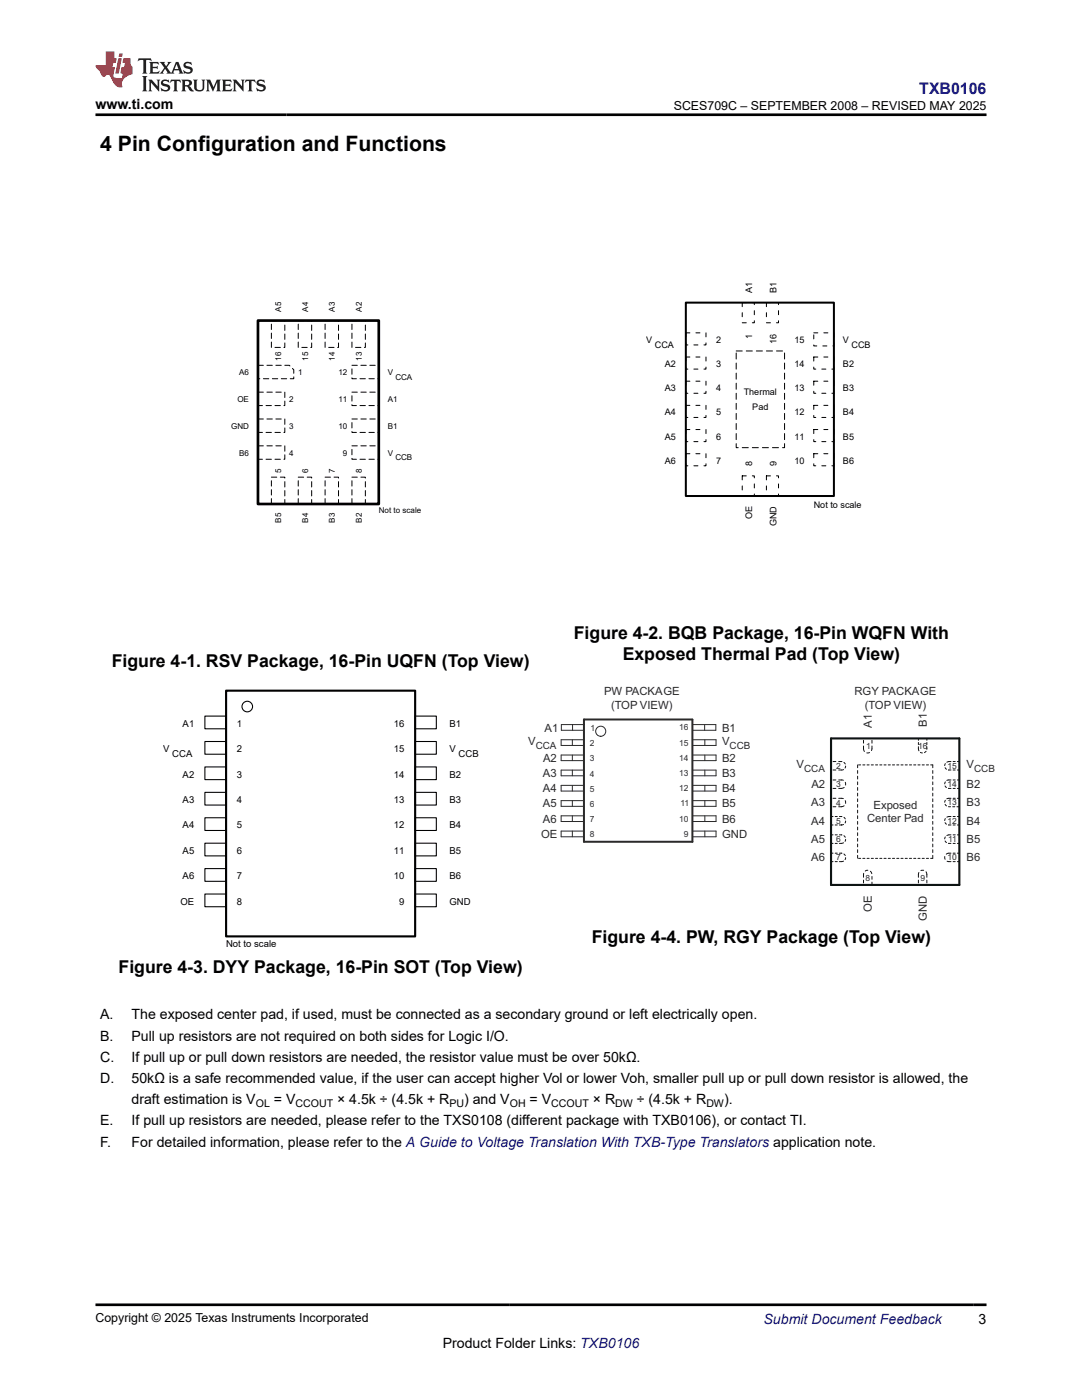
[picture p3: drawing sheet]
<svg xmlns="http://www.w3.org/2000/svg" width="216mm" height="279mm" viewBox="0 0 216 279" stroke-linecap="round" stroke-linejoin="round" font-family="sans-serif">
<defs><g id="words">
<text font-size="4.2" x="20" y="30.2">4 Pin Configuration and Functions</text>
<g font-size="3.5">
<text x="114.5" y="127.5">Figure 4-2. BQB Package, 16-Pin WQFN With</text>
<text x="124.3" y="131.8">Exposed Thermal Pad (Top View)</text>
<text x="22.3" y="133.2">Figure 4-1. RSV Package, 16-Pin UQFN (Top View)</text>
<text x="118.1" y="188.1">Figure 4-4. PW, RGY Package (Top View)</text>
<text x="23.7" y="194.3">Figure 4-3. DYY Package, 16-Pin SOT (Top View)</text>
</g>
<text font-size="3.2" fill="#00f" x="183.4" y="18.7">TXB0106</text>
<g font-size="2.8">
<text x="19" y="21.8">www.ti.com</text>
<text x="20" y="203.4">A.</text>
<text x="26.3" y="203.4">The exposed center pad, if used, must be connected as a secondary ground or left electrically open.</text>
<text x="20" y="207.7">B.</text>
<text x="26.3" y="207.7">Pull up resistors are not required on both sides for Logic I/O.</text>
<text x="20" y="211.9">C.</text>
<text x="26.3" y="211.9">If pull up or pull down resistors are needed, the resistor value must be over 50kΩ.</text>
<text x="20" y="216.1">D.</text>
<text x="26.3" y="216.1">50kΩ is a safe recommended value, if the user can accept higher Vol or lower Voh, smaller pull up or pull down resistor is allowed, the</text>
<text x="26.3" y="220.4">draft estimation is V</text>
<text x="54.6" y="220.4">= V</text>
<text x="67.3" y="220.4">× 4.5k ÷ (4.5k + R</text>
<text x="92.6" y="220.4">) and V</text>
<text x="105.7" y="220.4">= V</text>
<text x="118.3" y="220.4">× R</text>
<text x="127.1" y="220.4">÷ (4.5k + R</text>
<text x="144.5" y="220.4">).</text>
<text x="20" y="224.6">E.</text>
<text x="26.2" y="224.6">If pull up resistors are needed, please refer to the TXS0108 (different package with TXB0106), or contact TI.</text>
<text x="20" y="228.8">F.</text>
<text x="26.2" y="228.8">For detailed information, please refer to the A Guide to Voltage Translation With TXB-Type Translators application note.</text>
<text x="88.3" y="269">Product Folder Links: TXB0106</text>
<text x="195.3" y="264.2">3</text>
</g>
<text font-size="2.8" fill="#00f" x="152.4" y="264.2">Submit Document Feedback</text>
<g font-size="2.5">
<text x="134.4" y="21.9">SCES709C – SEPTEMBER 2008 – REVISED MAY 2025</text>
<text x="19" y="263.9">Copyright © 2025 Texas Instruments Incorporated</text>
</g>
<g font-size="2.3" fill="#2b292a">
<text x="120.5" y="138.8">PW PACKAGE</text>
<text x="121.9" y="141.5">(TOP VIEW)</text>
<text x="170.5" y="138.8">RGY PACKAGE</text>
<text x="172.5" y="141.5">(TOP VIEW)</text>
<text x="105.4" y="148.6">V</text>
<text x="108.7" y="146">A1</text>
<text x="144.1" y="148.6">V</text>
<text x="144.1" y="146">B1</text>
<text x="174" y="145.2" transform="rotate(-90 174 145.2)">A1</text>
<text x="184.9" y="145.1" transform="rotate(-90 184.9 145.1)">B1</text>
<text x="108.3" y="155.1">A3</text>
<text x="108.4" y="152.1">A2</text>
<text x="144.1" y="152.1">B2</text>
<text x="144.1" y="155.1">B3</text>
<text x="158.9" y="153.2">V</text>
<text x="192.9" y="153.2">V</text>
<text x="108.3" y="158.1">A4</text>
<text x="108.3" y="161.1">A5</text>
<text x="144.1" y="158.1">B4</text>
<text x="144.1" y="161.1">B5</text>
<text x="161.9" y="160.9">A3</text>
<text x="161.9" y="157.3">A2</text>
<text x="174.3" y="161.5">Exposed</text>
<text x="192.9" y="157.3">B2</text>
<text x="192.9" y="160.9">B3</text>
<text x="108" y="167.2">OE</text>
<text x="108.3" y="164.2">A6</text>
<text x="144.1" y="164.2">B6</text>
<text x="144.1" y="167.2">GND</text>
<text x="161.9" y="164.6">A4</text>
<text x="173" y="164.1">Center Pad</text>
<text x="192.9" y="164.6">B4</text>
<text x="161.9" y="168.2">A5</text>
<text x="161.9" y="171.9">A6</text>
<text x="192.9" y="168.2">B5</text>
<text x="192.9" y="171.9">B6</text>
<text x="174" y="182" transform="rotate(-90 174 182)">OE</text>
<text x="184.9" y="183.7" transform="rotate(-90 184.9 183.7)">GND</text>
</g>
<g font-size="2.1">
<text x="51" y="220.9">OL</text>
<text x="59" y="220.9">CCOUT</text>
<text x="89.7" y="220.9">PU</text>
<text x="101.7" y="220.9">OH</text>
<text x="110" y="220.9">CCOUT</text>
<text x="122.8" y="220.9">DW</text>
<text x="140.9" y="220.9">DW</text>
</g>
<g font-size="2" fill="#2b292a">
<text x="106.9" y="149.4">CCA</text>
<text x="145.6" y="149.4">CCB</text>
<text x="160.4" y="154">CCA</text>
<text x="194.4" y="154">CCB</text>
</g>
<g font-size="1.9">
<text x="36.4" y="145">A1</text>
<text x="47.2" y="145">1</text>
<text x="78.6" y="145">16</text>
<text x="89.7" y="145">B1</text>
<text x="32.6" y="150.1">V</text>
<text x="34.4" y="151.2">CCA</text>
<text x="36.4" y="155.2">A2</text>
<text x="47.2" y="150.1">2</text>
<text x="47.2" y="155.2">3</text>
<text x="78.6" y="150.1">15</text>
<text x="78.6" y="155.2">14</text>
<text x="89.7" y="150.1">V</text>
<text x="89.7" y="155.2">B2</text>
<text x="91.5" y="151.2">CCB</text>
<text x="36.4" y="160.2">A3</text>
<text x="47.2" y="160.2">4</text>
<text x="78.6" y="160.2">13</text>
<text x="89.7" y="160.2">B3</text>
<text x="36.4" y="165.3">A4</text>
<text x="47.2" y="165.3">5</text>
<text x="78.6" y="165.3">12</text>
<text x="89.7" y="165.3">B4</text>
<text x="36.4" y="170.4">A5</text>
<text x="47.2" y="170.4">6</text>
<text x="78.6" y="170.4">11</text>
<text x="89.7" y="170.4">B5</text>
<text x="36.4" y="175.5">A6</text>
<text x="47.2" y="175.5">7</text>
<text x="78.6" y="175.5">10</text>
<text x="89.7" y="175.5">B6</text>
<text x="36" y="180.5">OE</text>
<text x="47.2" y="180.5">8</text>
<text x="79.7" y="180.5">9</text>
<text x="89.7" y="180.5">GND</text>
<text x="45.1" y="189">Not to scale</text>
</g>
<g font-size="1.8">
<text x="150.1" y="58.4" transform="rotate(-90 150.1 58.4)">A1</text>
<text x="154.9" y="58.4" transform="rotate(-90 154.9 58.4)">B1</text>
<text x="128.9" y="68.4">V</text>
<text x="130.7" y="69.4">CCA</text>
<text x="142.9" y="68.4">2</text>
<text x="150.1" y="67.6" transform="rotate(-90 150.1 67.6)">1</text>
<text x="154.9" y="68.6" transform="rotate(-90 154.9 68.6)">16</text>
<text x="158.6" y="68.4">15</text>
<text x="168.2" y="68.4">V</text>
<text x="169.9" y="69.4">CCB</text>
<text x="132.6" y="73.3">A2</text>
<text x="142.9" y="73.3">3</text>
<text x="158.6" y="73.3">14</text>
<text x="168.2" y="73.3">B2</text>
<text x="132.6" y="78.1">A3</text>
<text x="132.6" y="82.9">A4</text>
<text x="142.9" y="78.1">4</text>
<text x="142.9" y="82.9">5</text>
<text x="148.4" y="78.9">Thermal</text>
<text x="150.1" y="81.9">Pad</text>
<text x="158.6" y="82.9">12</text>
<text x="158.6" y="78.1">13</text>
<text x="168.2" y="82.9">B4</text>
<text x="168.2" y="78.1">B3</text>
<text x="132.6" y="87.7">A5</text>
<text x="142.9" y="87.7">6</text>
<text x="158.6" y="87.7">11</text>
<text x="168.2" y="87.7">B5</text>
<text x="132.6" y="92.6">A6</text>
<text x="142.9" y="92.6">7</text>
<text x="150.1" y="93" transform="rotate(-90 150.1 93)">8</text>
<text x="154.9" y="93" transform="rotate(-90 154.9 93)">9</text>
<text x="158.6" y="92.6">10</text>
<text x="168.2" y="92.6">B6</text>
<text x="162.4" y="101.4">Not to scale</text>
<text x="150.1" y="103.6" transform="rotate(-90 150.1 103.6)">OE</text>
<text x="154.9" y="105" transform="rotate(-90 154.9 105)">GND</text>
</g>
<g font-size="1.7" fill="#2b292a">
<text x="117.7" y="148.9">2</text>
<text x="117.8" y="145.9">1</text>
<text x="135.5" y="148.8">15</text>
<text x="135.5" y="145.8">16</text>
<text x="172.8" y="149.4">1</text>
<text x="183.2" y="149.4">16</text>
<text x="117.7" y="151.9">3</text>
<text x="117.7" y="155">4</text>
<text x="135.5" y="151.9">14</text>
<text x="135.5" y="154.9">13</text>
<text x="166.9" y="153.4">2</text>
<text x="189" y="153.4">15</text>
<text x="117.7" y="158">5</text>
<text x="117.7" y="161.1">6</text>
<text x="135.5" y="157.9">12</text>
<text x="135.8" y="160.9">11</text>
<text x="166.8" y="157.1">3</text>
<text x="166.8" y="160.8">4</text>
<text x="189" y="160.7">13</text>
<text x="189" y="157.1">14</text>
<text x="117.7" y="164.1">7</text>
<text x="117.7" y="167.1">8</text>
<text x="135.5" y="164">10</text>
<text x="136.5" y="167">9</text>
<text x="166.8" y="164.4">5</text>
<text x="189" y="164.4">12</text>
<text x="166.8" y="168.1">6</text>
<text x="166.8" y="171.7">7</text>
<text x="189" y="171.7">10</text>
<text x="189.2" y="168.1">11</text>
<text x="172.7" y="175.7">8</text>
<text x="183.7" y="175.7">9</text>
</g>
<g font-size="1.6">
<text x="56.1" y="62.2" transform="rotate(-90 56.1 62.2)">A5</text>
<text x="61.5" y="62.2" transform="rotate(-90 61.5 62.2)">A4</text>
<text x="66.8" y="62.2" transform="rotate(-90 66.8 62.2)">A3</text>
<text x="72.2" y="62.2" transform="rotate(-90 72.2 62.2)">A2</text>
<text x="47.7" y="74.9">A6</text>
<text x="56.1" y="72" transform="rotate(-90 56.1 72)">16</text>
<text x="59.5" y="74.9">1</text>
<text x="61.5" y="72" transform="rotate(-90 61.5 72)">15</text>
<text x="66.8" y="72" transform="rotate(-90 66.8 72)">14</text>
<text x="67.5" y="74.9">12</text>
<text x="72.2" y="72" transform="rotate(-90 72.2 72)">13</text>
<text x="77.4" y="74.9">V</text>
<text x="78.9" y="75.8">CCA</text>
<text x="47.4" y="80.2">OE</text>
<text x="57.7" y="80.2">2</text>
<text x="67.5" y="80.2">11</text>
<text x="77.4" y="80.2">A1</text>
<text x="46.1" y="85.6">GND</text>
<text x="57.7" y="85.6">3</text>
<text x="67.5" y="85.6">10</text>
<text x="77.4" y="85.6">B1</text>
<text x="47.7" y="90.9">B6</text>
<text x="56.1" y="94.3" transform="rotate(-90 56.1 94.3)">5</text>
<text x="57.7" y="90.9">4</text>
<text x="61.5" y="94.3" transform="rotate(-90 61.5 94.3)">6</text>
<text x="66.8" y="94.3" transform="rotate(-90 66.8 94.3)">7</text>
<text x="68.4" y="90.9">9</text>
<text x="72.2" y="94.3" transform="rotate(-90 72.2 94.3)">8</text>
<text x="77.4" y="90.9">V</text>
<text x="78.9" y="91.8">CCB</text>
<text x="56.1" y="104.3" transform="rotate(-90 56.1 104.3)">B5</text>
<text x="61.5" y="104.3" transform="rotate(-90 61.5 104.3)">B4</text>
<text x="66.8" y="104.3" transform="rotate(-90 66.8 104.3)">B3</text>
<text x="72.2" y="104.3" transform="rotate(-90 72.2 104.3)">B2</text>
<text x="75.6" y="102.4">Not to scale</text>
</g>
</g></defs>
<path d="M51.5 72.9h6.2l.9 .9v1.8h-7.1z" fill="none" stroke="#000" stroke-width=".2" stroke-dasharray="1.1 .7"/>
<path d="M51.5 78.3h5.3v2.6h-5.3z" fill="#fff"/>
<path d="M51.5 78.3h5.3v2.6h-5.3z" fill="none" stroke="#000" stroke-width=".2" stroke-dasharray="1.1 .7"/>
<path d="M51.5 83.6h5.3v2.7h-5.3z" fill="#fff"/>
<path d="M51.5 83.6h5.3v2.7h-5.3z" fill="none" stroke="#000" stroke-width=".2" stroke-dasharray="1.1 .7"/>
<path d="M51.5 89h5.3v2.7h-5.3z" fill="#fff"/>
<path d="M51.5 89h5.3v2.7h-5.3z" fill="none" stroke="#000" stroke-width=".2" stroke-dasharray="1.1 .7"/>
<path d="M54.2 95.2h2.6v5.4h-2.6z" fill="#fff"/>
<path d="M54.2 95.2h2.6v5.4h-2.6z" fill="none" stroke="#000" stroke-width=".2" stroke-dasharray="1.1 .7"/>
<path d="M59.5 95.2h2.7v5.4h-2.7z" fill="#fff"/>
<path d="M59.5 95.2h2.7v5.4h-2.7z" fill="none" stroke="#000" stroke-width=".2" stroke-dasharray="1.1 .7"/>
<path d="M64.9 95.2h2.6v5.4h-2.6z" fill="#fff"/>
<path d="M64.9 95.2h2.6v5.4h-2.6z" fill="none" stroke="#000" stroke-width=".2" stroke-dasharray="1.1 .7"/>
<path d="M70.2 95.2h2.7v5.4h-2.7z" fill="#fff"/>
<path d="M70.2 95.2h2.7v5.4h-2.7z" fill="none" stroke="#000" stroke-width=".2" stroke-dasharray="1.1 .7"/>
<path d="M70.2 89h5.4v2.7h-5.4z" fill="#fff"/>
<path d="M70.2 89h5.4v2.7h-5.4z" fill="none" stroke="#000" stroke-width=".2" stroke-dasharray="1.1 .7"/>
<path d="M70.2 83.6h5.4v2.7h-5.4z" fill="#fff"/>
<path d="M70.2 83.6h5.4v2.7h-5.4z" fill="none" stroke="#000" stroke-width=".2" stroke-dasharray="1.1 .7"/>
<path d="M70.2 78.3h5.4v2.6h-5.4z" fill="#fff"/>
<path d="M70.2 78.3h5.4v2.6h-5.4z" fill="none" stroke="#000" stroke-width=".2" stroke-dasharray="1.1 .7"/>
<path d="M70.2 72.9h5.4v2.7h-5.4z" fill="#fff"/>
<path d="M70.2 72.9h5.4v2.7h-5.4z" fill="none" stroke="#000" stroke-width=".2" stroke-dasharray="1.1 .7"/>
<path d="M70.2 64h2.7v5.3h-2.7z" fill="#fff"/>
<path d="M70.2 64h2.7v5.3h-2.7z" fill="none" stroke="#000" stroke-width=".2" stroke-dasharray="1.1 .7"/>
<path d="M64.9 64h2.6v5.3h-2.6z" fill="#fff"/>
<path d="M64.9 64h2.6v5.3h-2.6z" fill="none" stroke="#000" stroke-width=".2" stroke-dasharray="1.1 .7"/>
<path d="M59.5 64h2.7v5.3h-2.7z" fill="#fff"/>
<path d="M59.5 64h2.7v5.3h-2.7z" fill="none" stroke="#000" stroke-width=".2" stroke-dasharray="1.1 .7"/>
<path d="M54.2 64h2.6v5.3h-2.6z" fill="#fff"/>
<path d="M54.2 64h2.6v5.3h-2.6z" fill="none" stroke="#000" stroke-width=".2" stroke-dasharray="1.1 .7"/>
<path d="M51.5 64h24.1v36.6h-24.1z" fill="none" stroke="#000" stroke-width=".54"/>
<path d="M146.9 70h9.6v19.3h-9.6z" fill="none" stroke="#000" stroke-width=".2" stroke-dasharray="1.2 .8"/>
<path d="M136.8 66.4h4.1v2.4h-4.1z" fill="#fff"/>
<path d="M136.8 66.4h4.1v2.4h-4.1z" fill="none" stroke="#000" stroke-width=".2" stroke-dasharray=".8 1.2"/>
<path d="M136.8 71.3h4.1v2.4h-4.1z" fill="#fff"/>
<path d="M136.8 71.3h4.1v2.4h-4.1z" fill="none" stroke="#000" stroke-width=".2" stroke-dasharray=".8 1.2"/>
<path d="M136.8 76.1h4.1v2.4h-4.1z" fill="#fff"/>
<path d="M136.8 76.1h4.1v2.4h-4.1z" fill="none" stroke="#000" stroke-width=".2" stroke-dasharray=".8 1.2"/>
<path d="M136.8 80.9h4.1v2.4h-4.1z" fill="#fff"/>
<path d="M136.8 80.9h4.1v2.4h-4.1z" fill="none" stroke="#000" stroke-width=".2" stroke-dasharray=".8 1.2"/>
<path d="M136.8 85.7h4.1v2.4h-4.1z" fill="#fff"/>
<path d="M136.8 85.7h4.1v2.4h-4.1z" fill="none" stroke="#000" stroke-width=".2" stroke-dasharray=".8 1.2"/>
<path d="M136.8 90.5h4.1v2.5h-4.1z" fill="#fff"/>
<path d="M136.8 90.5h4.1v2.5h-4.1z" fill="none" stroke="#000" stroke-width=".2" stroke-dasharray=".8 1.2"/>
<path d="M148.1 95h2.4v4h-2.4z" fill="#fff"/>
<path d="M148.1 95h2.4v4h-2.4z" fill="none" stroke="#000" stroke-width=".2" stroke-dasharray=".8 1.2"/>
<path d="M152.9 95h2.4v4h-2.4z" fill="#fff"/>
<path d="M152.9 95h2.4v4h-2.4z" fill="none" stroke="#000" stroke-width=".2" stroke-dasharray=".8 1.2"/>
<path d="M162.4 90.5h4v2.5h-4z" fill="#fff"/>
<path d="M162.4 90.5h4v2.5h-4z" fill="none" stroke="#000" stroke-width=".2" stroke-dasharray=".8 1.2"/>
<path d="M162.4 85.7h4v2.4h-4z" fill="#fff"/>
<path d="M162.4 85.7h4v2.4h-4z" fill="none" stroke="#000" stroke-width=".2" stroke-dasharray=".8 1.2"/>
<path d="M162.4 80.9h4v2.4h-4z" fill="#fff"/>
<path d="M162.4 80.9h4v2.4h-4z" fill="none" stroke="#000" stroke-width=".2" stroke-dasharray=".8 1.2"/>
<path d="M162.4 76.1h4v2.4h-4z" fill="#fff"/>
<path d="M162.4 76.1h4v2.4h-4z" fill="none" stroke="#000" stroke-width=".2" stroke-dasharray=".8 1.2"/>
<path d="M162.4 71.3h4v2.4h-4z" fill="#fff"/>
<path d="M162.4 71.3h4v2.4h-4z" fill="none" stroke="#000" stroke-width=".2" stroke-dasharray=".8 1.2"/>
<path d="M162.4 66.4h4v2.6h-4z" fill="#fff"/>
<path d="M162.4 66.4h4v2.6h-4z" fill="none" stroke="#000" stroke-width=".2" stroke-dasharray=".8 1.2"/>
<path d="M152.9 60.4h2.4v4h-2.4z" fill="#fff"/>
<path d="M152.9 60.4h2.4v4h-2.4z" fill="none" stroke="#000" stroke-width=".2" stroke-dasharray=".8 1.2"/>
<path d="M148.1 60.4h2.4v4h-2.4z" fill="#fff"/>
<path d="M148.1 60.4h2.4v4h-2.4z" fill="none" stroke="#000" stroke-width=".2" stroke-dasharray=".8 1.2"/>
<path d="M136.8 60.4h29.6v38.6h-29.6z" fill="none" stroke="#000" stroke-width=".4"/>
<path d="M40.9 142.9h4.2v2.5h-4.2z" fill="#fff"/>
<path d="M40.9 142.9h4.2v2.5h-4.2z" fill="none" stroke="#000" stroke-width=".21"/>
<path d="M82.8 142.9h4.3v2.5h-4.3z" fill="#fff"/>
<path d="M82.8 142.9h4.3v2.5h-4.3z" fill="none" stroke="#000" stroke-width=".21"/>
<path d="M40.9 148h4.2v2.5h-4.2z" fill="#fff"/>
<path d="M40.9 148h4.2v2.5h-4.2z" fill="none" stroke="#000" stroke-width=".21"/>
<path d="M82.8 148h4.3v2.5h-4.3z" fill="#fff"/>
<path d="M82.8 148h4.3v2.5h-4.3z" fill="none" stroke="#000" stroke-width=".21"/>
<path d="M40.9 153.1h4.2v2.5h-4.2z" fill="#fff"/>
<path d="M40.9 153.1h4.2v2.5h-4.2z" fill="none" stroke="#000" stroke-width=".21"/>
<path d="M82.8 153.1h4.3v2.5h-4.3z" fill="#fff"/>
<path d="M82.8 153.1h4.3v2.5h-4.3z" fill="none" stroke="#000" stroke-width=".21"/>
<path d="M40.9 158.1h4.2v2.6h-4.2z" fill="#fff"/>
<path d="M40.9 158.1h4.2v2.6h-4.2z" fill="none" stroke="#000" stroke-width=".21"/>
<path d="M82.8 158.1h4.3v2.6h-4.3z" fill="#fff"/>
<path d="M82.8 158.1h4.3v2.6h-4.3z" fill="none" stroke="#000" stroke-width=".21"/>
<path d="M40.9 163.2h4.2v2.5h-4.2z" fill="#fff"/>
<path d="M40.9 163.2h4.2v2.5h-4.2z" fill="none" stroke="#000" stroke-width=".21"/>
<path d="M82.8 163.2h4.3v2.5h-4.3z" fill="#fff"/>
<path d="M82.8 163.2h4.3v2.5h-4.3z" fill="none" stroke="#000" stroke-width=".21"/>
<path d="M40.9 168.3h4.2v2.5h-4.2z" fill="#fff"/>
<path d="M40.9 168.3h4.2v2.5h-4.2z" fill="none" stroke="#000" stroke-width=".21"/>
<path d="M82.8 168.3h4.3v2.5h-4.3z" fill="#fff"/>
<path d="M82.8 168.3h4.3v2.5h-4.3z" fill="none" stroke="#000" stroke-width=".21"/>
<path d="M40.9 173.3h4.2v2.6h-4.2z" fill="#fff"/>
<path d="M40.9 173.3h4.2v2.6h-4.2z" fill="none" stroke="#000" stroke-width=".21"/>
<path d="M82.8 173.3h4.3v2.6h-4.3z" fill="#fff"/>
<path d="M82.8 173.3h4.3v2.6h-4.3z" fill="none" stroke="#000" stroke-width=".21"/>
<path d="M40.9 178.4h4.2v2.6h-4.2z" fill="#fff"/>
<path d="M40.9 178.4h4.2v2.6h-4.2z" fill="none" stroke="#000" stroke-width=".21"/>
<path d="M82.8 178.4h4.3v2.6h-4.3z" fill="#fff"/>
<g fill="none" stroke="#000" stroke-width=".21">
<path d="M82.8 178.4h4.3v2.6h-4.3z"/>
<circle cx="49.3" cy="141" r="1.06"/>
</g>
<path d="M45.1 137.8h37.7v49.1h-37.7z" fill="none" stroke="#000" stroke-width=".42"/>
<path d="M138.2 143.6h-21.7v24.4h21.7v-24.4" fill="none" stroke="#2b292a" stroke-width=".4"/>
<g fill="none" stroke="#2b292a" stroke-width=".2">
<path d="M114.2 147.6v1.2M114.2 150.7v1.1M114.2 153.7v1.1M114.2 156.7v1.2M114.2 159.8v1.1M114.2 144.6v1.1M116.5 147.6h-4.5v1.2h4.5M116.5 150.7h-4.5v1.1h4.5M116.5 153.7h-4.5v1.1h4.5M116.5 156.7h-4.5v1.2h4.5M116.5 159.8h-4.5v1.1h4.5M116.6 144.6h-4.6v1.1h4.6"/>
<path d="M138.3 144.6h4.5v1.1h-4.5M138.3 159.8h4.6v1.1h-4.6M138.3 156.7h4.6v1.2h-4.6M138.3 153.7h4.6v1.1h-4.6M138.3 150.7h4.6v1.1h-4.6M138.3 147.6h4.6v1.2h-4.6M140.6 144.6v1.1M140.6 147.6v1.2M140.6 150.7v1.1M140.6 153.7v1.1M140.6 156.7v1.2M140.6 159.8v1.1"/>
<path d="M114.2 162.8v1.2M114.2 165.9v1.1M116.5 162.8h-4.5v1.2h4.5M116.5 165.9h-4.5v1.1h4.5M138.3 162.8h4.6v1.2h-4.6M138.3 165.9h4.6v1.1h-4.6M140.6 162.8v1.2M140.6 165.9v1.1"/>
<circle cx="119.9" cy="145.9" r="1.01"/>
</g>
<path d="M165.8 147.4h25.6v29.2h-25.6z" fill="none" stroke="#0d1413" stroke-width=".42"/>
<g fill="none" stroke="#0d1413" stroke-width=".2" stroke-dasharray=".6 .6">
<path d="M167.9 153.7h-2.1M167.9 155.7h-2.1M167.9 157.3h-2.1M167.9 159.3h-2.1M167.9 157.3a.84 .84 0 0 0 .8-.8 .84 .84 0 0 0-.8-.8M167.9 152h-2.1M171.1 152.7v18.6M172.3 149.4a.84 .84 0 0 0 .8 .9 .84 .84 0 0 0 .9-.9M172.3 149.4v-2M174 149.4v-2M186.1 152.7v18.6M167.9 161h-2.1"/>
<path d="M167.9 161a.84 .84 0 0 0 .8-.8 .84 .84 0 0 0-.8-.9M172.3 174.5v2.1M174 176.6v-2.1a.84 .84 0 0 0-.9-.8 .84 .84 0 0 0-.8 .8M183.3 174.5v2.1M184.9 174.5a.84 .84 0 0 0-.8-.8 .84 .84 0 0 0-.8 .8M184.9 174.5v2.1M189.3 170.3a.84 .84 0 0 0-.8 .8 .84 .84 0 0 0 .8 .9"/>
</g>
<g fill="none" stroke="#0d1413" stroke-width=".2" stroke-dasharray=".4 .4">
<path d="M167.9 153.7a.84 .84 0 0 0 .8-.9 .84 .84 0 0 0-.8-.8M183.3 149.4a.84 .84 0 0 0 .8 .9 .84 .84 0 0 0 .8-.9M183.3 149.4v-2M184.9 149.4v-2M186.1 152.7h-15M189.3 159.3h2.1M189.3 159.3a.84 .84 0 0 0-.8 .9 .84 .84 0 0 0 .8 .8h2.1M189.3 155.7h2.1M189.3 157.3h2.1M189.3 155.7a.84 .84 0 0 0-.8 .8 .84 .84 0 0 0 .8 .8M189.3 152h2.1M189.3 153.7h2.1"/>
<path d="M189.3 152a.84 .84 0 0 0-.8 .8 .84 .84 0 0 0 .8 .9M167.9 168.3h-2.1M167.9 172a.84 .84 0 0 0 .8-.9 .84 .84 0 0 0-.8-.8M167.9 172h-2.1M167.9 170.3h-2.1M167.9 168.3a.85 .85 0 0 0 .8-.8 .85 .85 0 0 0-.8-.9M167.9 164.6a.84 .84 0 0 0 .8-.8 .84 .84 0 0 0-.8-.8M167.9 164.6h-2.1M167.9 166.6h-2.1M167.9 163h-2.1M186.1 171.3h-15M189.3 163h2.1"/>
<path d="M189.3 164.6h2.1M189.3 163a.84 .84 0 0 0-.8 .8 .84 .84 0 0 0 .8 .8M189.3 166.6h2.1M189.3 168.3h2.1M189.3 166.6a.85 .85 0 0 0-.8 .9 .85 .85 0 0 0 .8 .8M189.3 170.3h2.1M189.3 172h2.1"/>
</g>
<path d="M27.7 11.6l-.2 .6 .5-.2h.6v.1v2.2l-.2 .4h1l-.2-.4v-2.2v-.1h.5l.5 .2-.1-.6zM29.8 12.4l.2 .3v1.6l-.2 .4h1.9l.1-.6a1.08 1.08 0 0 1-1.3 .2v-.7h.6l.4 .2v-.7l-.4 .2h-.6v-.5l.2-.2a1 1 0 0 1 1 .3l-.1-.5zM31.8 12.4l1 1.1-1 1.2h.9l-.2-.2 .4-.8 .5 .8-.2 .2h1.6l-.2-.2 .1-.5h1l.1 .5-.1 .2h.9l-.2-.4-.8-1.9h-.5l-1 2.1-.8-1.1 .9-1h-.8l.2 .2-.5 .6-.3-.6 .1-.2zM35.2 12.8l.4 1h-.8zM36.8 12.5a.65 .65 0 0 0-.2 .7 .65 .65 0 0 0 .6 .5l.7 .1 .1 .3a.79 .79 0 0 1-.7 .4 .79 .79 0 0 1-.7-.5l.1 .7 .2-.1a.93 .93 0 0 0 1.1 0 .93 .93 0 0 0 .4-.9 1.46 1.46 0 0 0-1.2-.6l-.1-.3a1.09 1.09 0 0 1 1.2 .2l-.2-.6-.1 .1-.6-.2zM28.4 15.2l.2 .4v2.2l-.2 .4h1l-.2-.4v-2.2l.2-.4zM29.6 15.9l.2 .4v1.5l-.2 .4h.8l-.3-.4v-1.3l1.7 1.8v-2l.2-.4h-.8l.2 .2 .1 1.1-1.2-1.3zM32.3 16a.65 .65 0 0 0-.2 .8 .65 .65 0 0 0 .7 .4l.6 .2 .1 .2a.79 .79 0 0 1-.7 .4 .79 .79 0 0 1-.7-.5l.1 .7 .2-.1a.93 .93 0 0 0 1.1 .1 .93 .93 0 0 0 .4-1 1.46 1.46 0 0 0-1.2-.5l-.1-.4a1.09 1.09 0 0 1 1.2 .2l-.2-.6-.1 .1-.6-.1zM34.1 15.9l-.1 .6a.63 .63 0 0 1 .7-.3l.1 1.6-.3 .4h1l-.2-.4v-1.6a.66 .66 0 0 1 .8 .3l-.1-.6zM36.2 15.9l.2 .4v1.5l-.2 .4h.9l-.2-.2v-.7h.5l.1 .2a.79 .79 0 0 0 1.2 .6l-1-.9a.61 .61 0 0 0 .6-.6 .61 .61 0 0 0-.5-.7zM36.9 16.2h.2a.47 .47 0 0 1 .5 .1 .47 .47 0 0 1 .1 .5l-.2 .1-.6 .1zM38.5 15.9l.2 .2a2.27 2.27 0 0 0 .4 2 1.04 1.04 0 0 0 1.7-.7v-1.3l.2-.2h-.8l.2 .4v1.1a.6 .6 0 0 1-.6 .6 .6 .6 0 0 1-.6-.6v-1.1l.3-.4zM41.1 15.9l.2 .4v1.5l-.2 .4h.7l-.2-.4v-1.4l.9 1.9 .8-1.9v1.4l-.2 .4h1l-.3-.4v-1.5l.3-.4h-.8l-.7 1.5-.7-1.5zM44.3 15.9l.2 .4v1.5l-.2 .4h1.9l.1-.6a1.09 1.09 0 0 1-1.3 .2v-.7h.6l.4 .2v-.6l-.4 .2h-.6v-.6l.2-.1a1.01 1.01 0 0 1 1 .3l-.1-.6zM46.4 15.9l.3 .4v1.5l-.3 .4h.8l-.2-.4v-1.3l1.6 1.8v-2l.2-.4h-.7l.2 .2v1.1l-1.2-1.3zM49 15.9l-.1 .6a.63 .63 0 0 1 .8-.3v1.6l-.3 .4h1l-.2-.4v-1.6a.66 .66 0 0 1 .8 .3l-.1-.6zM51.4 16a.65 .65 0 0 0-.2 .8 .65 .65 0 0 0 .6 .4l.6 .2 .2 .2a.79 .79 0 0 1-.8 .4 .79 .79 0 0 1-.6-.5l.1 .7 .2-.1a.93 .93 0 0 0 1 .1 .93 .93 0 0 0 .5-1 1.46 1.46 0 0 0-1.3-.5l-.1-.4a1.09 1.09 0 0 1 1.3 .2l-.2-.6-.2 .1-.5-.1z" fill="#231f20"/>
<path d="M21.1 10.3v2.7h-2.1l.1 .4 .9 1a.95 .95 0 0 0 .9 .9 .59 .59 0 0 1 .6-.4 .59 .59 0 0 1 .5 .3l.4 .8a1.59 1.59 0 0 0 2.1 1.4 1.61 1.61 0 0 1 1-2.3l1-.3-.1-1.5a1.59 1.59 0 0 1-.4-1.7h-1.4l-.2 .9h.5l-.1 .9h-.5l-.2 .9v.3l.4 .1-.2 .9h-.6a.73 .73 0 0 1-1.1-.7l.3-1.5h-.5l.2-.9h.5l.2-.9h-.5v-1.3zM23.6 11.6l-.6 3.1h.7l.6-3.1zM23.8 10.7l-.1 .6h.7l.1-.6z" fill="#ed1c24"/>
<path d="M19 22.9h177.8M19 260.4h177.8" fill="none" stroke="#000" stroke-width=".53"/>
<use href="#words"/>
</svg>
